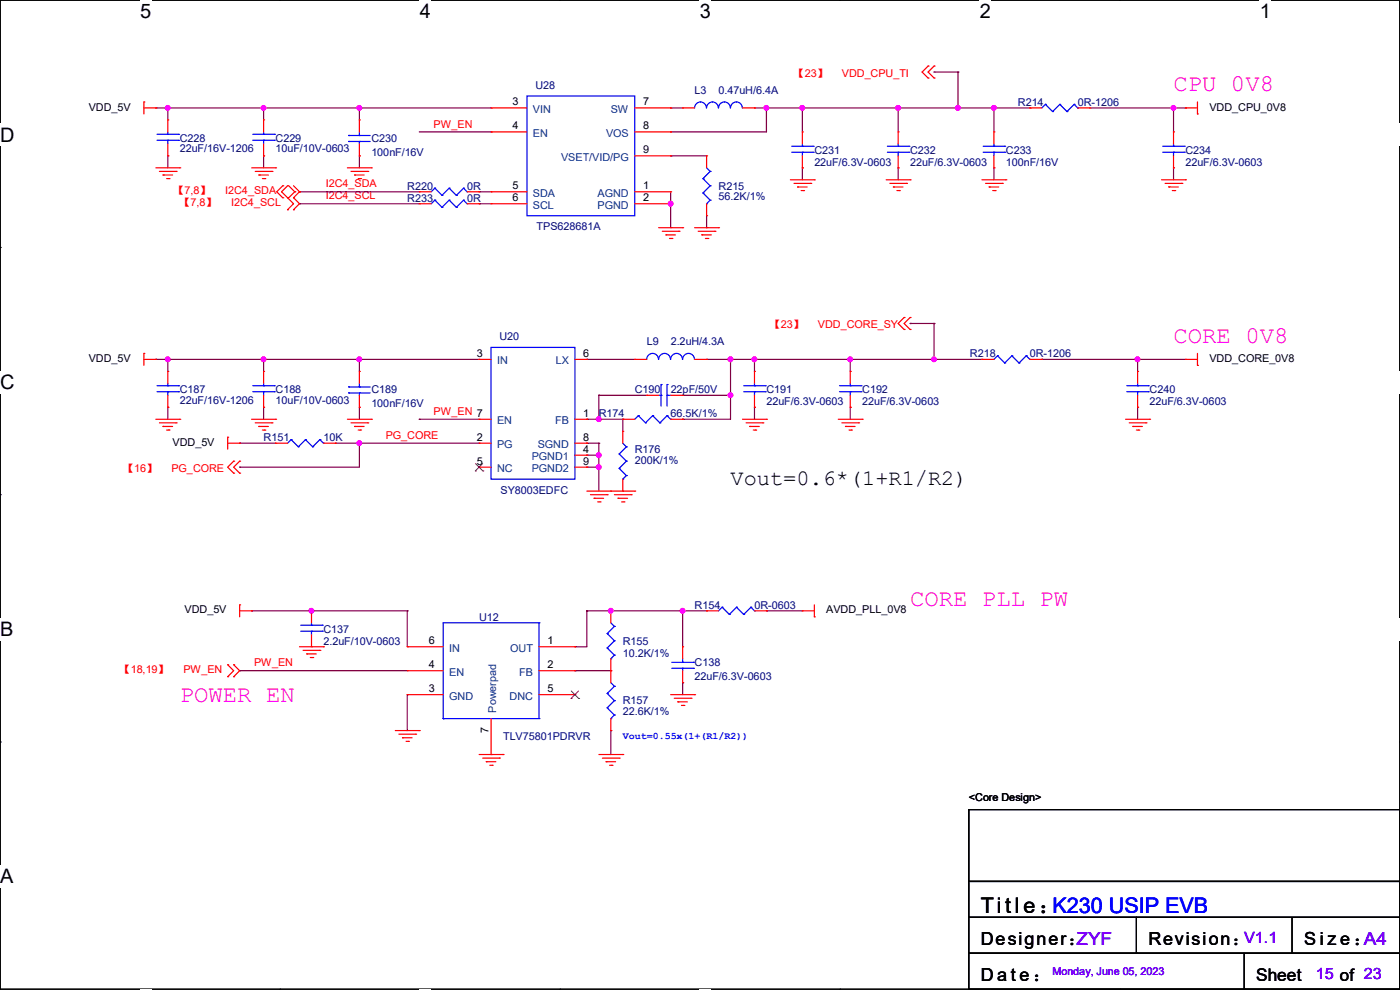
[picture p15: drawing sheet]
<svg xmlns="http://www.w3.org/2000/svg" width="297mm" height="210mm" viewBox="0 0 297 210" stroke-linecap="round" stroke-linejoin="round" font-family="sans-serif">
<defs><g id="words">
<g font-size="5.1" fill="#f0f">
<text x="249" y="19.3">CPU 0V8</text>
<text x="249" y="72.7">CORE 0V8</text>
<text x="193.1" y="128.6">CORE PLL PW</text>
<text x="38.1" y="148.9">POWER EN</text>
</g>
<text font-size="4.7" x="155" y="102.8">Vout=0.6*(1+R1/R2)</text>
<text font-size="4.6" x="208.1" y="193.6">Titl e ：K230 USIP EVB</text>
<g font-size="4.2">
<text x="29.7" y="3.9">5</text>
<text x="89.1" y="3.9">4</text>
<text x="148.5" y="3.9">3</text>
<text x="207.9" y="3.9">2</text>
<text x="267.3" y="3.9">1</text>
<text x="0" y="30.1">D</text>
<text x="0" y="82.5">C</text>
<text x="0" y="135">B</text>
<text x="0" y="187.4">A</text>
<text x="297" y="187.4">A</text>
</g>
<g font-size="3.8">
<text x="208.1" y="200.5">Designer：</text>
<text x="243.6" y="200.5">Revision：</text>
<text x="276.6" y="200.5">S i z e ：A4</text>
<text x="208.1" y="208.2">D a t e ：</text>
</g>
<text font-size="3.8" fill="#8000ff" x="228.4" y="200.5">ZYF</text>
<text font-size="3.7" x="266.5" y="208.1">Sheet</text>
<g font-size="3.3" fill="#8000ff">
<text x="263.9" y="200.1">V1.1</text>
<text x="279.2" y="207.7">15 of 23</text>
</g>
<g font-size="2.3" fill="#f00">
<text x="168.4" y="16.3">【23】</text>
<text x="178.6" y="16.3">VDD_CPU_TI</text>
<text x="92" y="27.1">PW_EN</text>
<text x="36.9" y="41.2">【7,8】</text>
<text x="47.8" y="41.2">I2C4_SDA</text>
<text x="69.1" y="39.8">I2C4_SDA</text>
<text x="38.1" y="43.8">【7,8】</text>
<text x="49.1" y="43.8">I2C4_SCL</text>
<text x="69.1" y="42.3">I2C4_SCL</text>
<text x="163.4" y="69.7">【23】</text>
<text x="173.5" y="69.7">VDD_CORE_SY</text>
<text x="92" y="88">PW_EN 7</text>
<text x="81.8" y="93.1">PG_CORE</text>
<text x="26.2" y="100.2">【16】</text>
<text x="36.4" y="100.2">PG_CORE</text>
<text x="25.4" y="142.8">【18,19】</text>
<text x="38.9" y="142.8">PW_EN</text>
<text x="53.9" y="141.4">PW_EN</text>
</g>
<g font-size="2.3">
<text x="18.8" y="23.5">VDD_5V</text>
<text x="108.8" y="22.4">3</text>
<text x="136.4" y="22.4">7</text>
<text x="256.6" y="23.5">VDD_CPU_0V8</text>
<text x="108.8" y="27.4">4</text>
<text x="136.4" y="27.4">8</text>
<text x="136.4" y="32.5">9</text>
<text x="108.8" y="40.1">5</text>
<text x="136.4" y="40.1">1</text>
<text x="108.8" y="42.7">6</text>
<text x="136.4" y="42.7">2</text>
<text x="18.8" y="76.8">VDD_5V</text>
<text x="101.1" y="75.7">3</text>
<text x="123.7" y="75.7">6</text>
<text x="256.6" y="76.8">VDD_CORE_0V8</text>
<text x="123.7" y="88.4">1</text>
<text x="36.6" y="94.6">VDD_5V</text>
<text x="101.1" y="93.5">2</text>
<text x="123.7" y="93.5">8</text>
<text x="101.1" y="98.6">5</text>
<text x="123.7" y="96">4</text>
<text x="123.7" y="98.6">9</text>
<text x="39.2" y="130.1">VDD_5V</text>
<text x="175.3" y="130.1">AVDD_PLL_0V8</text>
<text x="91" y="136.7">6</text>
<text x="116.1" y="136.7">1</text>
<text x="91" y="141.7">4</text>
<text x="116.1" y="141.7">2</text>
<text x="91" y="146.8">3</text>
<text x="116.1" y="146.8">5</text>
<text x="103.6" y="155.5" transform="rotate(-90 103.6 155.5)">7</text>
<text x="205.5" y="170">&lt;Core Design&gt;</text>
</g>
<g font-size="2.3" fill="#004080">
<text x="113.1" y="24">VIN</text>
<text x="129.6" y="24">SW</text>
<text x="113.1" y="29">EN</text>
<text x="128.6" y="29">VOS</text>
<text x="119" y="34.1">VSET/VID/PG</text>
<text x="113.1" y="41.7">SDA</text>
<text x="126.8" y="41.7">AGND</text>
<text x="113.1" y="44.3">SCL</text>
<text x="126.8" y="44.3">PGND</text>
<text x="105.5" y="77.3">IN</text>
<text x="117.9" y="77.3">LX</text>
<text x="105.5" y="95.1">PG</text>
<text x="105.5" y="90">EN</text>
<text x="114.1" y="95.1">SGND</text>
<text x="117.8" y="90">FB</text>
<text x="105.5" y="100.2">NC</text>
<text x="112.8" y="97.6">PGND1</text>
<text x="112.8" y="100.2">PGND2</text>
<text x="95.3" y="138.3">IN</text>
<text x="95.3" y="143.3">EN</text>
<text x="108.2" y="138.3">OUT</text>
<text x="110.2" y="143.3">FB</text>
<text x="95.3" y="148.4">GND</text>
<text x="108.1" y="148.4">DNC</text>
<text x="105.2" y="151.2" transform="rotate(-90 105.2 151.2)">Powerpad</text>
</g>
<g font-size="2.3" fill="#000080">
<text x="113.6" y="18.9">U28</text>
<text x="147.4" y="19.9">L3</text>
<text x="152.5" y="19.9">0.47uH/6.4A</text>
<text x="215.9" y="22.4">R214</text>
<text x="228.7" y="22.4">0R-1206</text>
<text x="38.1" y="30.1">C228</text>
<text x="38.1" y="32.3">22uF/16V-1206</text>
<text x="58.5" y="30.1">C229</text>
<text x="58.5" y="32.3">10uF/10V-0603</text>
<text x="78.8" y="30.1">C230</text>
<text x="78.8" y="33.1">100nF/16V</text>
<text x="172.8" y="32.6">C231</text>
<text x="172.8" y="35.1">22uF/6.3V-0603</text>
<text x="193.1" y="32.6">C232</text>
<text x="193.1" y="35.1">22uF/6.3V-0603</text>
<text x="213.4" y="32.6">C233</text>
<text x="213.4" y="35.1">100nF/16V</text>
<text x="251.5" y="32.6">C234</text>
<text x="251.5" y="35.1">22uF/6.3V-0603</text>
<text x="86.4" y="40.2">R220</text>
<text x="99.1" y="40.2">0R</text>
<text x="152.4" y="40.2">R215</text>
<text x="86.4" y="42.8">R233</text>
<text x="99.1" y="42.8">0R</text>
<text x="152.4" y="42.5">56.2K/1%</text>
<text x="113.8" y="48.9">TPS628681A</text>
<text x="106" y="72.2">U20</text>
<text x="137.2" y="73.2">L9</text>
<text x="142.3" y="73.2">2.2uH/4.3A</text>
<text x="205.8" y="75.8">R218</text>
<text x="218.5" y="75.8">0R-1206</text>
<text x="38.1" y="83.4">C187</text>
<text x="58.5" y="83.4">C188</text>
<text x="78.8" y="83.4">C189</text>
<text x="134.7" y="83.4">C190</text>
<text x="142.3" y="83.4">22pF/50V</text>
<text x="162.6" y="83.4">C191</text>
<text x="182.9" y="83.4">C192</text>
<text x="243.9" y="83.4">C240</text>
<text x="38.1" y="85.7">22uF/16V-1206</text>
<text x="58.5" y="85.7">10uF/10V-0603</text>
<text x="78.8" y="86.4">100nF/16V</text>
<text x="127" y="88.5">R174</text>
<text x="142.3" y="88.5">66.5K/1%</text>
<text x="162.6" y="85.9">22uF/6.3V-0603</text>
<text x="182.9" y="85.9">22uF/6.3V-0603</text>
<text x="243.9" y="85.9">22uF/6.3V-0603</text>
<text x="55.9" y="93.6">R151</text>
<text x="68.6" y="93.6">10K</text>
<text x="134.7" y="96.1">R176</text>
<text x="134.7" y="98.4">200K/1%</text>
<text x="106.2" y="104.7">SY8003EDFC</text>
<text x="101.6" y="131.7">U12</text>
<text x="147.4" y="129.1">R154</text>
<text x="160.1" y="129.1">0R-0603</text>
<text x="68.6" y="134.2">C137</text>
<text x="68.6" y="136.7">2.2uF/10V-0603</text>
<text x="132.1" y="136.7">R155</text>
<text x="132.1" y="139.3">10.2K/1%</text>
<text x="147.4" y="141.3">C138</text>
<text x="132.1" y="149.4">R157</text>
<text x="147.4" y="144.4">22uF/6.3V-0603</text>
<text x="132.1" y="151.7">22.6K/1%</text>
<text x="106.7" y="157.1">TLV75801PDRVR</text>
</g>
<text font-size="2.3" fill="#8000ff" x="223.3" y="206.8">Monday, June 05, 2023</text>
<text font-size="2.1" fill="#00f" x="132.1" y="156.7">Vout=0.55x(1+(R1/R2))</text>
</g></defs>
<path d="M0 0h297v209.8h-297z" fill="none" stroke="#000" stroke-width=".25"/>
<g fill="#fff">
<path d="M29.7 0h2.4v4.8h-2.4z"/>
<path d="M29.7 209.8h2.4v.2h-2.4z"/>
</g>
<path d="M59.4 0h.1M59.4 209.8h.1" fill="none" stroke="#000" stroke-width=".25"/>
<g fill="#fff">
<path d="M89.1 0h2.3v4.8h-2.3z"/>
<path d="M89.1 209.8h2.3v.2h-2.3z"/>
</g>
<path d="M118.8 0h.1M118.8 209.8h.1" fill="none" stroke="#000" stroke-width=".25"/>
<g fill="#fff">
<path d="M148.5 0h2.3v4.8h-2.3z"/>
<path d="M148.5 209.8h2.3v.2h-2.3z"/>
</g>
<path d="M178.2 0h.1M178.2 209.8h.1" fill="none" stroke="#000" stroke-width=".25"/>
<g fill="#fff">
<path d="M207.9 0h2.3v4.8h-2.3z"/>
<path d="M207.9 209.8h2.3v.2h-2.3z"/>
</g>
<path d="M237.6 0h.1M237.6 209.8h.1" fill="none" stroke="#000" stroke-width=".25"/>
<g fill="#fff">
<path d="M267.3 0h2.3v4.8h-2.3z"/>
<path d="M267.3 209.8h2.3v.2h-2.3z"/>
<path d="M0 26.2h3.1v4.8h-3.1z"/>
<path d="M297 26.2v4.8z"/>
<path d="M0 78.7h3.1v4.7h-3.1z"/>
<path d="M297 78.7v4.7z"/>
</g>
<path d="M0 52.5h.1M297 52.5h.1" fill="none" stroke="#000" stroke-width=".25"/>
<g fill="#fff">
<path d="M0 131.1h2.9v4.8h-2.9z"/>
<path d="M297 131.1v4.8z"/>
</g>
<path d="M0 104.9h.1M297 104.9h.1" fill="none" stroke="#000" stroke-width=".25"/>
<g fill="#fff">
<path d="M0 183.6h2.9v4.7h-2.9z"/>
<path d="M296.9 183.6h.1v4.7h-.1z"/>
</g>
<path d="M0 157.4h.1M297 157.4h.1M205.5 171.7h91.5v15.3h-91.5zM205.5 187h91.5v7.6h-91.5zM205.5 194.6h91.5v7.6h-91.5zM241.1 194.6v7.6M274.1 194.6v7.6M205.5 202.2h91.5v7.6h-91.5zM241.1 202.2h.1M263.9 209.8h.1M263.9 202.2v7.6M274.1 202.2h.1" fill="none" stroke="#000" stroke-width=".25"/>
<g fill="none" stroke="#800040" stroke-width=".25">
<path d="M198.2 15.3h.1M198.2 15.3h5M203.2 15.3h.1M203.2 15.3v7.6M33.1 22.9h.1M33.1 22.9h71.1M35.6 22.9h.1M35.6 33.1h.1M35.6 22.9v2.5M35.6 33.1v2.5M55.9 22.9h.1M55.9 33.1h.1"/>
<path d="M55.9 22.9v2.5M55.9 33.1v2.5M76.2 33.1h.1M76.2 22.9h.1M76.2 22.9v2.5M76.2 33.1v2.5M88.9 28h15.3M104.2 28h.1M142.3 33.1h.1M142.3 22.9h.1M142.3 28h.1M142.3 22.9h2.5"/>
<path d="M142.3 33.1h7.6M160.1 22.9h.1M160.1 22.9h58.4M162.6 22.9h.1M162.6 22.9v5.1h-20.3M170.2 22.9h.1M170.2 35.6h.1M170.2 22.9v5.1M170.2 35.6v2.5M190.5 35.6h.1M190.5 22.9h.1M190.5 22.9v5.1"/>
<path d="M190.5 35.6v2.5M203.2 22.9h.1M210.9 22.9h.1M210.9 35.6h.1M210.9 22.9v5.1M210.9 35.6v2.5M218.5 22.9h.1M231.2 22.9h20.3M249 22.9h.1M249 35.6h.1M249 22.9v5.1M249 35.6v2.5"/>
<path d="M251.5 22.9h.1M63.5 43.2h.1M63.5 40.7h.1M63.5 43.2h25.4M63.5 40.7h25.4M101.6 40.7h.1M101.6 43.2h.1M101.6 43.2h2.6M101.6 40.7h2.6M142.3 43.2h.1M142.3 48.3h.1M142.3 40.7v7.6"/>
<path d="M149.9 48.3h.1M149.9 45.8v2.5M33.1 76.2h.1M33.1 76.2h68.5M35.6 76.2h.1M35.6 76.2v2.6M55.9 76.2h.1M55.9 76.2v2.6M76.2 76.2h.1M76.2 76.2v2.6M124.5 76.2h.1M124.5 76.2h10.2"/>
<path d="M149.9 76.2h.1M149.9 76.2h58.4M155 76.2h.1M155 76.2v12.7h-10.2M160.1 76.2h.1M160.1 76.2v2.6M180.4 76.2h.1M180.4 76.2v2.6M193.1 68.6h.1M193.1 68.6h5.1M198.2 68.6h.1M198.2 76.2h.1"/>
<path d="M198.2 68.6v7.6M221 76.2h.1M221 76.2h30.5M241.3 76.2h.1M241.3 76.2v2.6M35.6 86.4h.1M35.6 86.4v2.5M50.8 94h.1M50.8 99.1h.1M50.8 94h7.7M55.9 86.4h.1M55.9 86.4v2.5"/>
<path d="M71.2 94h.1M71.2 94h30.4M76.2 86.4h.1M76.2 94h.1M76.2 94v5.1h-25.4M76.2 86.4v2.5M88.9 88.9h.1M88.9 88.9h12.7M124.5 94h.1M124.5 96.6h.1M124.5 99.1h.1M124.5 88.9h.1"/>
<path d="M124.5 94h2.5M124.5 96.6h2.5M124.5 99.1h2.5M124.5 88.9h7.6M127 94h.1M127 96.6h.1M127 99.1h.1M127 83.9h.1M127 88.9h.1M127 83.9v5M127 94v10.2M127 83.9h10.2"/>
<path d="M132.1 88.9h.1M132.1 88.9v2.6M144.8 83.9h.1M144.8 88.9h.1M144.8 83.9h10.2M155 83.9h.1M160.1 86.4h.1M160.1 86.4v2.5M180.4 86.4h.1M180.4 86.4v2.5M241.3 86.4h.1M241.3 86.4v2.5"/>
<path d="M53.4 129.6h.1M53.4 129.6h33M66.1 129.6h.1M86.4 129.6h.1M86.4 129.6v7.6M122 137.2h.1M124.5 129.6h.1M124.5 129.6v7.6h-2.5M124.5 129.6h25.4M129.6 129.6h.1M144.8 129.6h.1M144.8 129.6v7.6"/>
<path d="M162.6 129.6h.1M162.6 129.6h7.6M50.8 142.3h.1M50.8 142.3h35.6M86.4 147.4h.1M86.4 147.4v7.6M122 142.3h.1M122 142.3h7.6M129.6 155h.1M129.6 155v5.1M144.8 144.8h.1M144.8 144.8v2.6"/>
</g>
<g fill="#f0f" stroke="#f0f" stroke-width=".25">
<circle cx="155" cy="76.2" r=".49"/>
<circle cx="127" cy="99.1" r=".49"/>
<circle cx="127" cy="96.5" r=".49"/>
<circle cx="155" cy="83.8" r=".49"/>
<circle cx="160" cy="76.2" r=".49"/>
<circle cx="76.2" cy="76.2" r=".49"/>
<circle cx="55.9" cy="76.2" r=".49"/>
<circle cx="35.6" cy="76.2" r=".49"/>
<circle cx="127" cy="88.9" r=".49"/>
<circle cx="129.6" cy="129.6" r=".49"/>
<circle cx="66.1" cy="129.6" r=".49"/>
<circle cx="144.8" cy="129.6" r=".49"/>
<circle cx="198.1" cy="76.2" r=".49"/>
<circle cx="180.4" cy="76.2" r=".49"/>
<circle cx="76.2" cy="94" r=".49"/>
<circle cx="162.6" cy="22.9" r=".49"/>
<circle cx="35.6" cy="22.9" r=".49"/>
<circle cx="76.2" cy="22.9" r=".49"/>
<circle cx="55.9" cy="22.9" r=".49"/>
<circle cx="170.2" cy="22.9" r=".49"/>
<circle cx="190.5" cy="22.9" r=".49"/>
<circle cx="203.2" cy="22.9" r=".49"/>
<circle cx="248.9" cy="22.9" r=".49"/>
<circle cx="241.3" cy="76.2" r=".49"/>
<circle cx="210.8" cy="22.9" r=".49"/>
<circle cx="142.3" cy="43.2" r=".49"/>
</g>
<g fill="none" stroke="#f00" stroke-width=".25">
<path d="M196.9 14h.1M196.9 16.6h.1M196.9 14l-1.3 1.3 1.3 1.3M198.2 14h.1M198.2 16.6h.1M198.2 14l-1.3 1.3 1.3 1.3M30.5 21.6h.1M30.5 21.6v2.6M30.5 22.9h2.6M33.1 22.9h.1M33.1 35.6h5M33.8 36.4h3.6"/>
<path d="M34.6 37.1h.1M34.6 37.1h2M35.3 37.9h.6M35.6 25.4h.1M35.6 33.1h.1M35.6 25.4v2.6M35.6 30.5v2.6M35.9 37.9h.1M37.4 36.4h.1M38.1 35.6h.1M53.4 35.6h5.1M54.1 36.4h3.6"/>
<path d="M54.9 37.1h.1M54.9 37.1h2M55.7 37.9h.5M55.9 25.4h.1M55.9 33.1h.1M55.9 25.4v2.6M55.9 30.5v2.6M56.2 37.9h.1M57.7 36.4h.1M58.5 35.6h.1M60 39.4h.1M60 39.4l-1.3 1.3 1.3 1.3"/>
<path d="M61 39.4h.1M61 39.4l-1.3 1.3 2.6 2.5-1.3 1.3M61.3 39.4l1.2 1.3M62.3 39.4l1.2 1.3M73.7 35.6h5.1M74.5 36.4h3.5M75.2 37.1h.1M75.2 37.1h2.1M76 37.9h.5M76.2 33.1h.1M76.2 25.4h.1M76.2 25.4v2.6"/>
<path d="M76.2 30.5v2.6M76.5 37.9h.1M78 36.4h.1M78.8 35.6h.1M104.2 22.9h.1M104.2 28h.1M104.2 22.9h7.6M104.2 28h7.6M134.7 22.9h7.6M134.7 28h7.6M134.7 33.1h7.6M142.3 22.9h.1"/>
<path d="M142.3 28h.1M142.3 33.1h.1M144.8 22.9h.1M144.8 22.9h2.6M149.9 33.1h.1M149.9 33.1v2.5M157.5 22.9h2.6M160.1 22.9h.1M167.7 38.1h5.1M168.4 38.9h3.6M169.2 39.7h.1M169.2 39.7h2"/>
<path d="M170.2 28h.1M170.2 35.6h.1M170.2 28v2.5M170.2 33.1v2.5M172 38.9h.1M172.8 38.1h.1M188 38.1h5.1M188.8 38.9h3.5M189.5 39.7h.1M189.5 39.7h2.1M190.5 28h.1M190.5 35.6h.1"/>
<path d="M190.5 28v2.5M190.5 33.1v2.5M192.3 38.9h.1M193.1 38.1h.1M208.3 38.1h5.1M209.1 38.9h3.5M209.8 39.7h.1M209.8 39.7h2.1M210.9 28h.1M210.9 35.6h.1M210.9 28v2.5M210.9 33.1v2.5"/>
<path d="M212.6 38.9h.1M213.4 38.1h.1M218.5 22.9h.1M218.5 22.9h2.5M228.6 22.9h2.6M231.2 22.9h.1M246.4 38.1h5.1M247.2 38.9h3.5M247.9 39.7h.1M247.9 39.7h2.1M249 28h.1M249 35.6h.1"/>
<path d="M249 28v2.5M249 33.1v2.5M250.7 38.9h.1M251.5 38.1h.1M251.5 22.9h.1M251.5 22.9h2.5M254 24.2h.1M254 21.6v2.6M60 42h.1M61 42h.1M61 44.5h.1M62.3 44.5h.1"/>
<path d="M62.3 42h.1M62.3 42l1.2 1.2-1.2 1.3M62.5 40.7h.1M62.5 40.7l-1.2 1.3M63.5 40.7h.1M63.5 40.7l-1.2 1.3M88.9 40.7h.1M88.9 43.2h.1M88.9 40.7h2.6M88.9 43.2h2.6M99.1 40.7h2.5M99.1 43.2h2.5"/>
<path d="M101.6 40.7h.1M101.6 43.2h.1M104.2 40.7h.1M104.2 43.2h.1M104.2 40.7h7.6M104.2 43.2h7.6M134.7 40.7h7.6M134.7 43.2h7.6M139.7 48.3h5.1M140.5 49.1h3.6M141.3 49.8h.1M141.3 49.8h2"/>
<path d="M142 50.6h.5M142.3 43.2h.1M142.3 40.7h.1M142.5 50.6h.1M144.1 49.1h.1M144.8 48.3h.1M147.4 48.3h5M148.1 49.1h3.6M148.9 49.8h.1M148.9 49.8h2M149.6 50.6h.6M149.9 45.8h.1"/>
<path d="M149.9 43.2v2.6M150.2 50.6h.1M151.7 49.1h.1M152.4 48.3h.1M170 40.4h.5M170.5 40.4h.1M190.3 40.4h.5M190.8 40.4h.1M210.6 40.4h.5M211.1 40.4h.1M248.7 40.4h.5M249.2 40.4h.1"/>
<path d="M30.5 75h.1M30.5 76.2h2.6M30.5 75v2.5M33.1 76.2h.1M35.6 78.8h.1M35.6 78.8v2.5M55.9 78.8h.1M55.9 78.8v2.5M76.2 78.8h.1M76.2 78.8v2.5M101.6 76.2h.1M101.6 76.2h2.6"/>
<path d="M122 76.2h2.5M124.5 76.2h.1M134.7 76.2h.1M134.7 76.2h2.5M147.4 76.2h2.5M149.9 76.2h.1M160.1 78.8h.1M160.1 78.8v2.5M180.4 78.8h.1M180.4 78.8v2.5M191.8 67.4h.1M191.8 69.9h.1"/>
<path d="M191.8 67.4l-1.3 1.2 1.3 1.3M193.1 67.4h.1M193.1 69.9h.1M193.1 67.4l-1.3 1.2 1.3 1.3M208.3 76.2h.1M208.3 76.2h2.6M218.5 76.2h2.5M221 76.2h.1M241.3 78.8h.1M241.3 78.8v2.5M251.5 76.2h.1M251.5 76.2h2.5"/>
<path d="M254 77.5h.1M254 75v2.5M33.1 88.9h5M33.8 89.7h3.6M34.6 90.5h.1M34.6 90.5h2M35.3 91.2h.6M35.6 86.4h.1M35.6 83.9v2.5M35.9 91.2h.1M37.4 89.7h.1M38.1 88.9h.1"/>
<path d="M48.3 92.8h.1M48.3 94h2.5M48.3 92.8v2.5M49.6 97.8h.1M49.6 97.8l-1.3 1.3 1.3 1.3M50.8 94h.1M50.8 97.8h.1M50.8 97.8l-1.2 1.3 1.2 1.3M53.4 88.9h5.1M54.1 89.7h3.6M54.9 90.5h.1M54.9 90.5h2"/>
<path d="M55.7 91.2h.5M55.9 86.4h.1M55.9 83.9v2.5M56.2 91.2h.1M57.7 89.7h.1M58.5 88.9h.1M58.5 94h.1M58.5 94h2.5M68.6 94h2.6M71.2 94h.1M73.7 88.9h5.1M74.5 89.7h3.5"/>
<path d="M75.2 90.5h.1M75.2 90.5h2.1M76 91.2h.5M76.2 86.4h.1M76.2 83.9v2.5M76.5 91.2h.1M78 89.7h.1M78.8 88.9h.1M101.6 94h.1M101.6 99.1h.1M101.6 88.9h.1M101.6 88.9h2.6"/>
<path d="M101.6 94h2.6M101.6 99.1h2.6M122 88.9h2.5M122 94h2.5M122 96.6h2.5M122 99.1h2.5M124.5 88.9h.1M124.5 96.6h.1M124.5 94h.1M124.5 99.1h.1M132.1 91.5h.1M132.1 88.9h.1"/>
<path d="M132.1 88.9h2.6M132.1 91.5v2.5M137.2 83.9h.1M137.2 83.9h2.5M142.3 88.9h2.5M142.3 83.9h2.5M144.8 88.9h.1M144.8 83.9h.1M157.5 88.9h5.1M158.3 89.7h3.5M159 90.5h.1M159 90.5h2.1"/>
<path d="M159.8 91.2h.5M160.1 86.4h.1M160.1 83.9v2.5M160.3 91.2h.1M161.8 89.7h.1M162.6 88.9h.1M177.8 88.9h5.1M178.6 89.7h3.6M179.4 90.5h.1M179.4 90.5h2M180.1 91.2h.5M180.4 86.4h.1"/>
<path d="M180.4 83.9v2.5M180.6 91.2h.1M182.2 89.7h.1M182.9 88.9h.1M238.8 88.9h5.1M239.6 89.7h3.5M240.3 90.5h.1M240.3 90.5h2.1M241.1 91.2h.5M241.3 86.4h.1M241.3 83.9v2.5M241.6 91.2h.1"/>
<path d="M243.1 89.7h.1M243.9 88.9h.1M49.6 100.4h.1M50.8 100.4h.1M124.5 104.2h10.2M125.3 104.9h3.5M126 105.7h.1M126 105.7h2.1M126.8 106.5h.5M127.3 106.5h.1M128.8 104.9h.1M129.6 104.2h.1"/>
<path d="M130.3 104.9h3.6M131.1 105.7h.1M131.1 105.7h2M131.9 106.5h.5M132.1 104.2h.1M132.1 101.6v2.6M132.4 106.5h.1M133.9 104.9h.1M134.7 104.2h.1M50.8 128.3h.1M50.8 129.6h2.6M50.8 128.3v2.6"/>
<path d="M53.4 129.6h.1M63.5 137.2h5.1M64.3 138h3.6M65.1 138.7h.1M65.1 138.7h2M65.8 139.5h.5M66.1 129.6h.1M66.1 137.2h.1M66.1 129.6v2.5M66.1 134.7v2.5M66.3 139.5h.1M67.9 138h.1"/>
<path d="M68.6 137.2h.1M86.4 137.2h.1M86.4 137.2h7.6M114.3 137.2h7.7M122 137.2h.1M129.6 129.6h.1M129.6 129.6v2.5M129.6 139.7v5.1M144.8 137.2h.1M144.8 137.2v2.5M149.9 129.6h.1M149.9 129.6h2.5"/>
<path d="M160.1 129.6h2.5M162.6 129.6h.1M170.2 129.6h.1M170.2 129.6h2.6M172.8 130.9h.1M172.8 128.3v2.6M48.3 141h.1M48.3 143.6h.1M48.3 141l1.3 1.3-1.3 1.3M49.6 143.6h.1M49.6 141h.1M49.6 141l1.2 1.3-1.2 1.3"/>
<path d="M83.9 155h5M84.6 155.7h3.6M85.4 156.5h.1M85.4 156.5h2M86.1 157.3h.6M86.4 147.4h.1M86.4 142.3h.1M86.4 147.4h7.6M86.4 142.3h7.6M86.7 157.3h.1M88.2 155.7h.1M88.9 155h.1"/>
<path d="M104.2 152.4v7.7M114.3 147.4h7.7M114.3 142.3h7.7M122 142.3h.1M122 147.4h.1M129.6 142.3h.1M129.6 155h.1M129.6 152.4v2.6M142.3 147.4h5.1M143 148.1h3.6M143.8 148.9h.1M143.8 148.9h2"/>
<path d="M144.6 149.6h.5M144.8 144.8h.1M144.8 142.3v2.5M145.1 149.6h.1M146.6 148.1h.1M147.4 147.4h.1M101.6 160.1h5.1M102.4 160.8h3.6M103.2 161.6h.1M103.2 161.6h2M103.9 162.3h.5M104.2 160.1h.1"/>
<path d="M104.4 162.3h.1M106 160.8h.1M106.7 160.1h.1M127 160.1h5.1M127.8 160.8h3.6M128.6 161.6h.1M128.6 161.6h2M129.3 162.3h.5M129.8 162.3h.1M131.4 160.8h.1M132.1 160.1h.1"/>
</g>
<g fill="none" stroke="#00f" stroke-width=".25">
<path d="M33.3 29.8h4.6M33.3 28.5h4.6M35.6 28.5h.1M35.6 29.8h.1M35.6 28v.5M35.6 29.8v.7M37.9 29.8h.1M37.9 28.5h.1M53.6 29.8h4.6M53.6 28.5h4.6M55.9 28.5h.1M55.9 29.8h.1"/>
<path d="M55.9 28v.5M55.9 29.8v.7M58.2 29.8h.1M58.2 28.5h.1M74 28.7h.1M74 30h.1M74 28.7h4.5M74 30h4.5M76.2 30h.1M76.2 28.7h.1M76.2 28v.7M76.2 30v.5"/>
<path d="M92.2 39.9h.1M92.2 39.9l-.7 .8M92.2 39.9l1.6 1.5M95.3 39.9h.1M95.3 39.9l-1.5 1.5M95.3 39.9l1.5 1.5M98.3 39.9h.1M98.3 39.9l-1.5 1.5M98.3 39.9l.8 .8M111.8 20.4h22.9v25.4h-22.9zM149.1 37.9h.1M149.1 37.9l1.6 1.5"/>
<path d="M149.9 35.6l.8 .8M150.7 36.4h.1M150.7 39.4h.1M150.7 36.4l-1.6 1.5M150.7 39.4l-1.6 1.5M152.4 22.9a1.27 1.27 0 0 0-1.3-1.3 1.27 1.27 0 0 0-1.2 1.3 1.25 1.25 0 0 0-1.3-1.3 1.25 1.25 0 0 0-1.2 1.3M154.9 22.9a1.25 1.25 0 0 0-1.2-1.3 1.25 1.25 0 0 0-1.3 1.3M157.5 22.9a1.25 1.25 0 0 0-1.3-1.3 1.25 1.25 0 0 0-1.2 1.3M167.9 32.3h4.6M167.9 31h4.6M170.2 31h.1M170.2 32.3h.1"/>
<path d="M170.2 30.5v.5M170.2 32.3v.8M172.5 32.3h.1M172.5 31h.1M188.3 32.3h4.5M188.3 31h4.5M190.5 31h.1M190.5 32.3h.1M190.5 30.5v.5M190.5 32.3v.8M192.8 32.3h.1M192.8 31h.1"/>
<path d="M208.6 32.3h4.5M208.6 31h4.5M210.9 31h.1M210.9 32.3h.1M210.9 30.5v.5M210.9 32.3v.8M213.1 32.3h.1M213.1 31h.1M221.8 22.1h.1M221.8 22.1l-.8 .8M221.8 22.1l1.5 1.6M223.3 23.7h.1"/>
<path d="M224.8 22.1h.1M224.8 22.1l-1.5 1.6M224.8 22.1l1.6 1.6M226.4 23.7h.1M227.9 22.1h.1M227.9 22.1l-1.5 1.6M227.9 22.1l.7 .8M228.6 22.9h.1M246.7 32.3h4.5M246.7 31h4.5M249 31h.1M249 32.3h.1"/>
<path d="M249 30.5v.5M249 32.3v.8M251.2 32.3h.1M251.2 31h.1M92.2 42.5h.1M92.2 42.5l-.7 .7M92.2 42.5l1.6 1.5M93.8 41.4h.1M93.8 44h.1M95.3 42.5h.1M95.3 42.5l-1.5 1.5M95.3 42.5l1.5 1.5"/>
<path d="M96.8 41.4h.1M96.8 44h.1M98.3 42.5h.1M98.3 42.5l-1.5 1.5M98.3 42.5l.8 .7M99.1 40.7h.1M99.1 43.2h.1M149.1 40.9h.1M149.1 40.9l1.6 1.6M149.9 43.2h.1M150.7 42.5h.1M150.7 42.5l-.8 .7"/>
<path d="M104.2 73.7h17.8v27.9h-17.8zM137.2 76.2a1.25 1.25 0 0 1 1.3-1.2 1.25 1.25 0 0 1 1.2 1.2M139.7 76.2a1.25 1.25 0 0 1 1.3-1.2 1.25 1.25 0 0 1 1.2 1.2M142.3 76.2a1.25 1.25 0 0 1 1.2-1.2 1.25 1.25 0 0 1 1.3 1.2M144.8 76.2a1.25 1.25 0 0 1 1.3-1.2 1.25 1.25 0 0 1 1.2 1.2M211.6 75.5h.1M211.6 75.5l-.7 .7M211.6 75.5l1.5 1.5M213.1 77h.1M214.7 75.5h.1M214.7 75.5l-1.6 1.5M214.7 75.5l1.5 1.5"/>
<path d="M216.2 77h.1M217.7 75.5h.1M217.7 75.5l-1.5 1.5M217.7 75.5l.8 .7M218.5 76.2h.1M33.3 83.1h4.6M33.3 81.8h4.6M35.6 81.8h.1M35.6 83.1h.1M35.6 81.3v.5M35.6 83.1v.8M37.9 83.1h.1"/>
<path d="M37.9 81.8h.1M53.6 83.1h4.6M53.6 81.8h4.6M55.9 81.8h.1M55.9 83.1h.1M55.9 81.3v.5M55.9 83.1v.8M58.2 83.1h.1M58.2 81.8h.1M61.8 93.3h.1M61.8 93.3l-.8 .7M61.8 93.3l1.5 1.5"/>
<path d="M63.3 94.8h.1M64.8 93.3h.1M64.8 93.3l-1.5 1.5M64.8 93.3l1.5 1.5M66.3 94.8h.1M67.9 93.3h.1M67.9 93.3l-1.6 1.5M67.9 93.3l.7 .7M68.6 94h.1M74 82.1h.1M74 83.4h.1M74 82.1h4.5"/>
<path d="M74 83.4h4.5M76.2 83.4h.1M76.2 82.1h.1M76.2 81.3v.8M76.2 83.4v.5M131.4 96.3h.1M131.4 99.4h.1M131.4 96.3l1.5 1.5M131.4 99.4l1.5 1.5M132.1 94l.8 .8M132.9 94.8h.1M132.9 97.8h.1"/>
<path d="M132.9 94.8l-1.5 1.5M132.9 97.8l-1.5 1.6M135.4 88.2h.1M135.4 88.2l-.7 .7M135.4 88.2l1.5 1.5M136.9 89.7h.1M138.5 88.2h.1M138.5 88.2l-1.6 1.5M138.5 88.2l1.5 1.5M139.7 83.9h.6M140 89.7h.1M140.3 83.9h.1"/>
<path d="M140.3 81.6h.1M140.3 81.6v4.5M141.5 88.2h.1M141.5 81.6h.1M141.5 83.9h.1M141.5 88.2l-1.5 1.5M141.5 88.2l.8 .7M141.5 83.9h.8M141.5 81.6v4.5M142.3 88.9h.1M157.8 83.1h4.5M157.8 81.8h4.5"/>
<path d="M160.1 81.8h.1M160.1 83.1h.1M160.1 81.3v.5M160.1 83.1v.8M162.3 83.1h.1M162.3 81.8h.1M178.1 83.1h4.6M178.1 81.8h4.6M180.4 81.8h.1M180.4 83.1h.1M180.4 81.3v.5M180.4 83.1v.8"/>
<path d="M182.7 83.1h.1M182.7 81.8h.1M239.1 83.1h4.5M239.1 81.8h4.5M241.3 81.8h.1M241.3 83.1h.1M241.3 81.3v.5M241.3 83.1v.8M243.6 83.1h.1M243.6 81.8h.1M132.1 101.6h.1M132.9 100.9h.1"/>
<path d="M132.9 100.9l-.8 .7M63.8 133.9h4.6M63.8 132.6h4.6M66.1 132.6h.1M66.1 133.9h.1M66.1 132.1v.5M66.1 133.9v.8M68.4 133.9h.1M68.4 132.6h.1M114.3 132.1h.1M114.3 132.1h-20.3v20.3M114.3 132.1v20.3"/>
<path d="M128.8 134.4h.1M128.8 137.5h.1M128.8 134.4l1.5 1.5M128.8 137.5l1.5 1.5M129.6 139.7h.1M129.6 132.1l.7 .8M130.3 132.9h.1M130.3 135.9h.1M130.3 139h.1M130.3 132.9l-1.5 1.5M130.3 135.9l-1.5 1.6M130.3 139l-.7 .7"/>
<path d="M144.8 139.7v.8M153.2 128.8h.1M153.2 128.8l-.8 .8M153.2 128.8l1.5 1.5M154.7 130.3h.1M156.3 128.8h.1M156.3 128.8l-1.6 1.5M156.3 128.8l1.5 1.5M157.8 130.3h.1M159.3 128.8h.1M159.3 128.8l-1.5 1.5M159.3 128.8l.8 .8"/>
<path d="M160.1 129.6h.1M94 152.4h.1M94 152.4h20.3M114.3 152.4h.1M128.8 147.1h.1M128.8 150.2h.1M128.8 147.1l1.5 1.5M128.8 150.2l1.5 1.5M129.6 152.4h.1M129.6 144.8l.7 .8M130.3 145.6h.1M130.3 148.6h.1"/>
<path d="M130.3 151.7h.1M130.3 151.7l-.7 .7M130.3 145.6l-1.5 1.5M130.3 148.6l-1.5 1.6M142.5 140.5h4.6M142.5 141.8h4.6M144.8 141.8h.1M144.8 140.5h.1M144.8 141.8v.5M147.1 140.5h.1M147.1 141.8h.1"/>
</g>
<path d="M100.8 99.9h.1M100.9 98.3l1.5 1.6M102.4 98.3l-1.6 1.6M102.4 99.9h.1M121.2 148.2h.1M121.2 146.6l1.6 1.6M122.7 146.6l-1.5 1.6M122.8 148.2h.1" fill="none" stroke="#804000" stroke-width=".21"/>
<use href="#words"/>
</svg>
